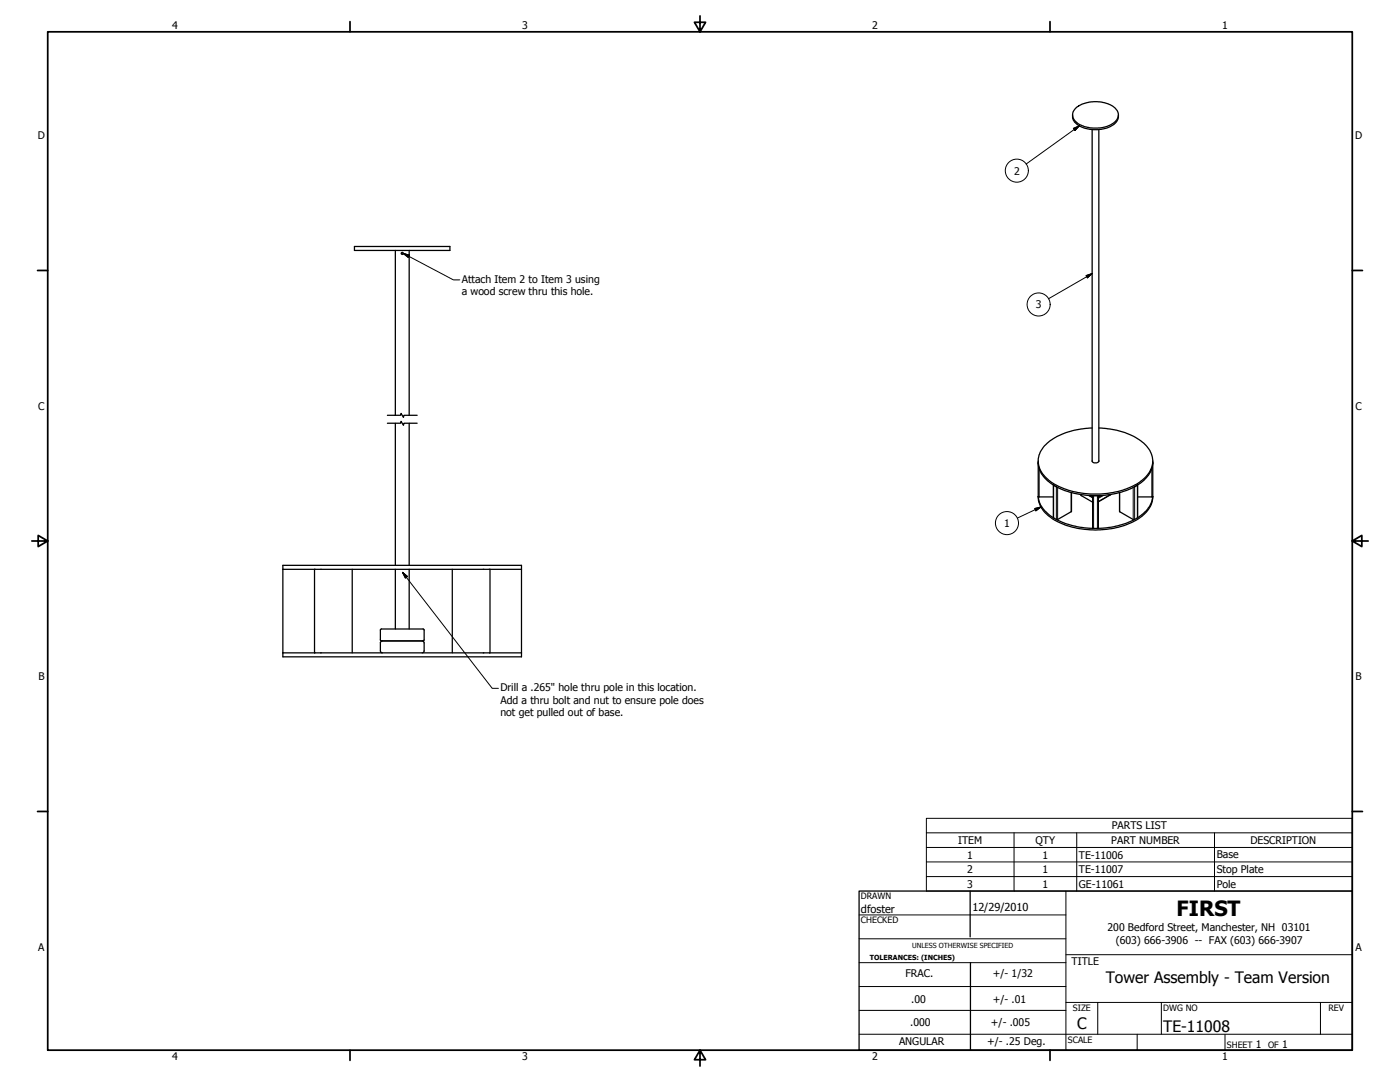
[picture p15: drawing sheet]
<svg xmlns="http://www.w3.org/2000/svg" width="559mm" height="432mm" viewBox="0 0 559 432" stroke-linecap="round" stroke-linejoin="round" font-family="sans-serif">
<defs><g id="words">
<text font-size="8.4" x="469.6" y="365.4">FIRST</text>
<g font-size="6.3">
<text x="441.3" y="392.4">Tower Assembly - Team Version</text>
<text x="429.9" y="410.6">C</text>
<text x="464.3" y="411.9">TE-11008</text>
</g>
<g font-size="4.4">
<text x="343.7" y="364.3">dfoster</text>
<text x="388.1" y="363.7">12/29/2010</text>
</g>
<g font-size="4.2">
<text x="68.7" y="11.7">4</text>
<text x="208.4" y="11.7">3</text>
<text x="348.1" y="11.7">2</text>
<text x="487.8" y="11.7">1</text>
<text x="15.1" y="55.5">D</text>
<text x="540.9" y="55.5">D</text>
<text x="404.7" y="69.7">2</text>
<text x="184.3" y="112.8">Attach Item 2 to Item 3 using</text>
<text x="184.3" y="117.9">a wood screw thru this hole.</text>
<text x="413.4" y="123.1">3</text>
<text x="15.2" y="163.4">C</text>
<text x="541" y="163.4">C</text>
<text x="400.8" y="210.2">1</text>
<text x="15.3" y="271.4">B</text>
<text x="199.8" y="275.8">Drill a .265&quot; hole thru pole in this location.</text>
<text x="541.1" y="271.4">B</text>
<text x="199.8" y="280.9">Add a thru bolt and nut to ensure pole does</text>
<text x="199.8" y="285.9">not get pulled out of base.</text>
<text x="443.8" y="331">PARTS LIST</text>
<text x="382.5" y="336.8">ITEM</text>
<text x="413.3" y="336.9">QTY</text>
<text x="443.5" y="336.8">PART NUMBER</text>
<text x="499.1" y="336.9">DESCRIPTION</text>
<text x="386.1" y="342.6">1</text>
<text x="416.1" y="342.6">1</text>
<text x="430.7" y="342.6">TE-11006</text>
<text x="485.6" y="342.6">Base</text>
<text x="386.1" y="348.4">2</text>
<text x="416.1" y="348.4">1</text>
<text x="430.7" y="348.4">TE-11007</text>
<text x="485.6" y="348.5">Stop Plate</text>
<text x="386.1" y="354.3">3</text>
<text x="416.1" y="354.2">1</text>
<text x="430.7" y="354.3">GE-11061</text>
<text x="485.6" y="354.3">Pole</text>
<text x="442.1" y="371.5">200 Bedford Street, Manchester, NH 03101</text>
<text x="445.3" y="376.6">(603) 666-3906 -- FAX (603) 666-3907</text>
<text x="15.2" y="379.3">A</text>
<text x="541" y="379.3">A</text>
<text x="396.3" y="389.9">+/- 1/32</text>
<text x="427.7" y="385">TITLE</text>
<text x="361.4" y="390.1">FRAC.</text>
<text x="363.7" y="400.2">.00</text>
<text x="396.2" y="400.3">+/- .01</text>
<text x="363.3" y="409.4">.000</text>
<text x="395.5" y="409.6">+/- .005</text>
<text x="358.8" y="417.2">ANGULAR</text>
<text x="394.1" y="416.9">+/- .25 Deg.</text>
<text x="501.3" y="418.3">1</text>
<text x="511.8" y="418.3">1</text>
<text x="68.7" y="423.2">4</text>
<text x="208.4" y="423.2">3</text>
<text x="348.1" y="423.2">2</text>
<text x="487.8" y="423.2">1</text>
</g>
<g font-size="3.5">
<text x="343.7" y="358.9">DRAWN</text>
<text x="343.7" y="368.5">CHECKED</text>
<text x="428.2" y="403.4">SIZE</text>
<text x="464.3" y="403.4">DWG NO</text>
<text x="530.3" y="403.4">REV</text>
<text x="426.2" y="416.1">SCALE</text>
<text x="489.7" y="418.3">SHEET</text>
<text x="506.2" y="418.3">OF</text>
</g>
<g font-size="2.8">
<text x="347.2" y="383">TOLERANCES: (INCHES)</text>
<text x="364.1" y="378.3">UNLESS OTHERWISE SPECIFIED</text>
</g>
</g></defs>
<!-- layer: Visible (ANSI) -->
<g fill="none" stroke="#000" stroke-width=".51">
<path d="M428.1 45.8a5.5 5.5 0 0 0 4.7 5.3 12.9 12.9 0 0 0 12.8-2.5l.6-1 .2-1.8M429.3 43.2a13.1 13.1 0 0 1 16.1 .3 3.8 3.8 0 0 1-1.9 6.2 13.5 13.5 0 0 1-14.3-1.3 3.5 3.5 0 0 1 .1-5.2zM435.9 51.7v132.4M438.6 51.7v132.4M141.5 98.4h38.1v1.5h-38.1zM157.8 99.9v65.8M163.3 99.9v65.8M157.8 168.9v56.7M163.3 168.9v56.7M435.9 170.8a27.1 27.1 0 0 0-19.3 7.4 8.9 8.9 0 0 0 2 13.4 33.5 33.5 0 0 0 26.9 4.7 19.6 19.6 0 0 0 13.6-8.5 9.2 9.2 0 0 0-4-12 30.7 30.7 0 0 0-16.5-5M414.4 198.2a11.4 11.4 0 0 0 6.1 8.4M414.4 184.6a11.8 11.8 0 0 0 7.6 9.8 35.3 35.3 0 0 0 32.5-1.2 10.8 10.8 0 0 0 5.6-8.6"/>
<path d="M414.4 184v1M414.8 198.3h5.6M420.6 193.6l1 .6M431.3 197.4l.2 .4 4.6 2.6M434.7 197.7l1.4 .9M435.9 183.9a1.49 1.49 0 0 0 1.4 .8 1.49 1.49 0 0 0 1.3-.8M436.4 197.8h1.7M438.4 197.8v12.9l-1.9 .2M443.2 197.4l-.1 .1M454 193.5l-1.2 .8M460.1 198.2a11.5 11.5 0 0 1-6.1 8.4M460.1 184v14.3a12.7 12.7 0 0 1-8.7 10.4 35.7 35.7 0 0 1-31.5-1.8 10.7 10.7 0 0 1-5.5-8.8"/>
<path d="M460.1 185v.1M460.1 198.1l-6 .2M420.6 206.7l1 .6M421.7 207.3a33.2 33.2 0 0 0 14.7 3.6M427.7 204l-5.6 3.3M446.9 204.2l5.4 3.1M452.8 207.3a32.6 32.6 0 0 1-14.7 3.6M454.1 206.6l-1.2 .7M112.9 225.6h95.3v36.5h-95.3zM112.9 227.2h95.3M125.5 227.2v33.3M140.6 227.2v33.3"/>
<path d="M157.8 227.2v23.8M163.3 227.2v23.8M180.5 227.2v33.3M195.6 227.2v33.3M151.8 251.4v4l.4 .4M152.2 255.8h16.7M152.2 251h16.7M152.2 251l-.4 .4M152.6 255.8l-.5 .2-.3 .6 .1 3.5 .7 .4M168.5 255.8l.6 .2 .2 .6v3.1l-.2 .6-.6 .2M168.9 251l.4 .4M169.3 251.4v4l-.4 .4"/>
<path d="M112.9 260.5h95.3"/>
<circle cx="160.5" cy="101.1" r=".42"/>
</g>
<!-- layer: Visible Narrow (ANSI) -->
<g fill="none" stroke="#000" stroke-width=".4">
<path d="M414.8 187v11.3M420.6 193.6v13.1M421.6 194.2v13.1M422.1 194.5v12.8M427.5 196.5v7.7M436.5 197.8v13.1M438 197.8v13.1M439.5 197.7l-1.1 .7M440.5 197.7l-2.1 1.2M443.2 197.4l-4.8 2.8M446.9 196.5v7.7M452.3 194.5v12.8"/>
<path d="M452.9 194.2v13.1M454 193.6v13.1M459.7 187v11.3"/>
</g>
<g fill="none" stroke="#000" stroke-width=".51">
<path d="M414.4 185.1v13.1l.4 .1M420.4 193.5l.2 13.2M420.5 193.5l.1 .1M421.6 194.2l.1 .1M427.7 196.6v7.4M434.7 197.7l1.4 .9M436.1 197.8v13l.4 .1M439.7 197.7l-1.3 .8M443.1 197.5l-4.7 2.8M446.8 196.6l.1 7.6M454.1 193.5v13.1M421.6 207.3h.5"/>
<path d="M452.3 207.3h.6"/>
</g>
<!-- layer: Visible (ANSI) -->
<g fill="#000">
<circle cx="431.3" cy="197.4" r=".25"/>
<circle cx="443.2" cy="197.4" r=".25"/>
<circle cx="208.2" cy="227.2" r=".25"/>
<circle cx="208.2" cy="260.5" r=".25"/>
</g>
<!-- layer: Break Line (ANSI) -->
<path d="M154.6 168.9h5.3l.2-.8 .9 1.6 .2-.8h5.3M154.6 165.7h5.3l.2-.7 .9 1.6 .2-.9h5.3" fill="none" stroke="#000" stroke-width=".51"/>
<!-- layer: Symbol (ANSI) -->
<g fill="none" stroke="#000" stroke-width=".4">
<path d="M428.4 51.2l2.4-1-1.7 1.9zM430.8 50.2l-21.2 15.3M161 101.2l2.4 .7-.5 .8zM161 101.2l20 10.5h2.5M433.5 110l2.4-.8-1.9 1.7zM435.9 109.2l-17.4 10.1M413 202.9l2.5-.6-2.1 1.5zM415.5 202.3l-9.4 4.5M160.7 228.4l1.9 1.7-.8 .6zM160.7 228.4l35.8 46.3h2.4M369.8 332.4v-5.8h170v5.8M369.8 332.4h170v5.8"/>
<path d="M369.8 332.4v23.2h170v-17.4M369.8 338.2h170M404.7 332.4v23.2M429.8 332.4v23.2M484.8 332.4v23.2M369.8 344h170M369.8 349.8h170"/>
<circle cx="405.9" cy="68.1" r="4.6"/>
<circle cx="414.6" cy="121.5" r="4.6"/>
<circle cx="401.9" cy="208.8" r="4.6"/>
</g>
<!-- layer: Border (ANSI) -->
<g fill="none" stroke="#000" stroke-width=".7">
<path d="M19 12.7h520.8v406.4h-520.8zM139.7 8.6v4.1M279.4 6.3v6.4l-2.2-3.8h4.4l-2.2 3.8M419.1 8.6v4.1M15 107.9h4M539.8 107.9h4M12.7 215.9h6.3l-3.8-2.2v4.4l3.8-2.2M539.8 215.9l3.8 2.2v-4.4l-3.8 2.2h6.3M15 323.8h4M539.8 323.8h4M139.7 419.1v4.1M279.4 419.1l2.2 3.8h-4.4l2.2-3.8v6.3"/>
<path d="M419.1 419.1v4.1"/>
</g>
<!-- layer: Title (ANSI) -->
<path d="M342.9 355.6h196.9v63.5h-196.9zM387.2 355.6v18.3M387.3 384.2v34.9" fill="none" stroke="#000" stroke-width=".51"/>
<g fill="none" stroke="#000" stroke-width=".4">
<path d="M425.4 355.6v63.5M342.9 365.1h82.5M342.9 374.6h82.5M342.9 384.2h82.5M342.9 393.7h82.5M425.4 381h114.4M342.9 412.7h196.9M342.9 403.2h82.5M425.4 400h114.4M438.1 400v12.7M453.9 412.7v6.4M463.5 400v12.7"/>
<path d="M488.9 412.7v6.4M527 400v12.7"/>
</g>
<!-- layer: Symbol (ANSI) -->
<path d="M430.8 50.2l-1.7 1.9zM428.4 51.2l2.4-1-1.7 1.9zM161 101.2l2.4 .7zM161 101.2l2.4 .7-.5 .8zM434 110.9l1.9-1.7zM433.5 110l2.4-.8-1.9 1.7zM413.4 203.8l2.1-1.5zM413 202.9l2.5-.6-2.1 1.5zM160.7 228.4l1.9 1.7zM160.7 228.4l1.9 1.7-.8 .6z" fill="#000" stroke="#000" stroke-width=".4"/>
<use href="#words"/>
</svg>
